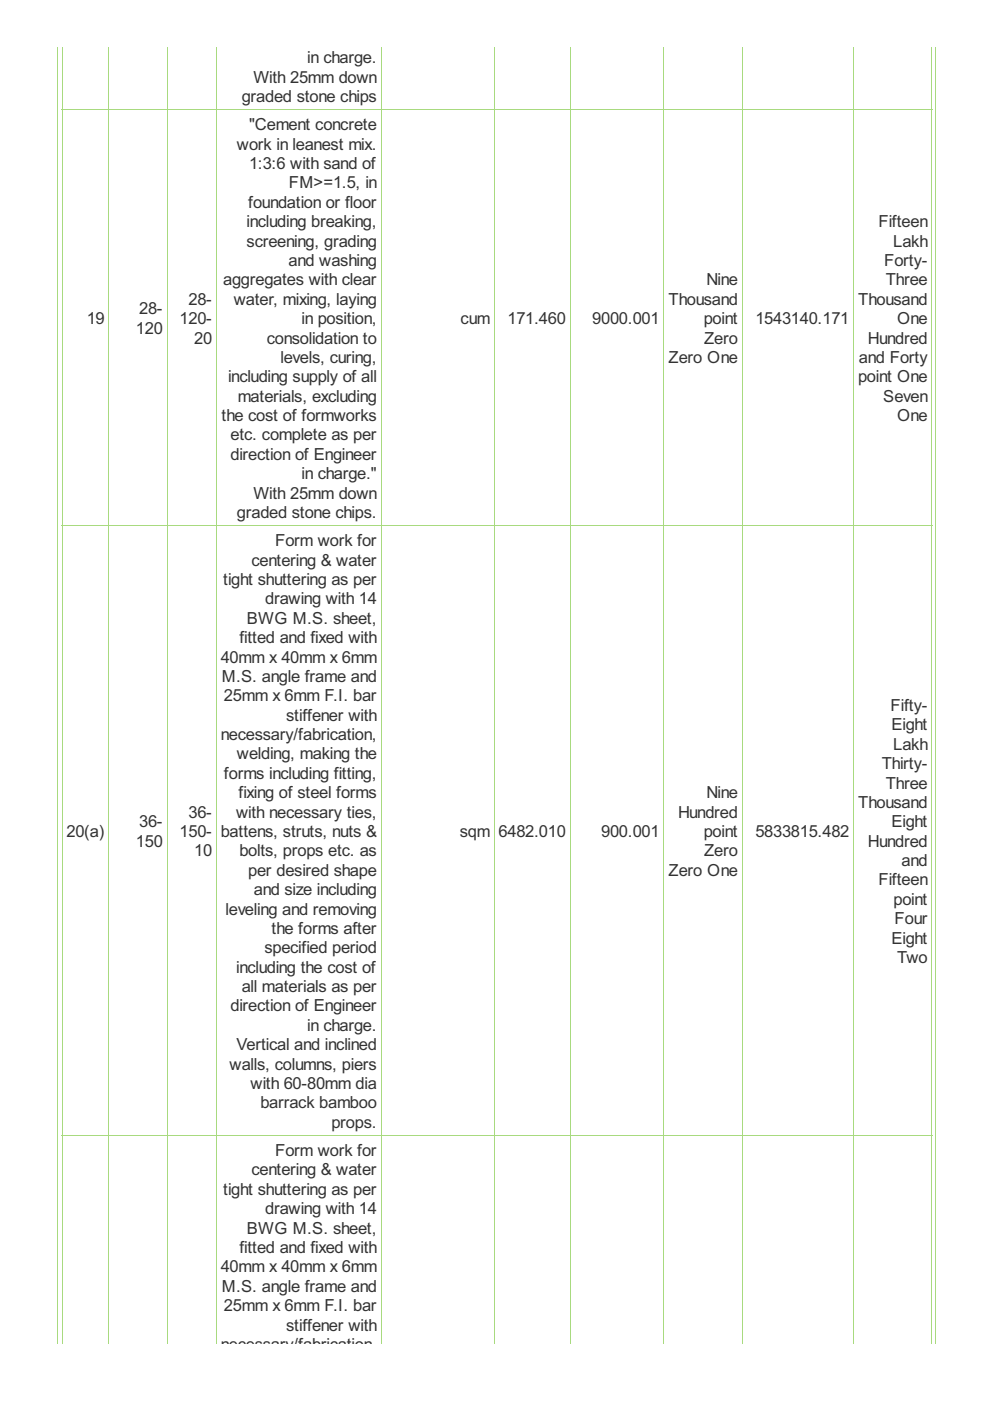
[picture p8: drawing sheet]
<svg xmlns="http://www.w3.org/2000/svg" width="210mm" height="297mm" viewBox="0 0 210 297" stroke-linecap="round" stroke-linejoin="round" font-family="sans-serif">
<defs><g id="words">
<g font-size="3.9" fill="#333">
<text x="53.7" y="17.5">With 25mm down</text>
<text x="65.1" y="13.4">in charge.</text>
<text x="51.3" y="21.6">graded stone chips</text>
<text x="52.8" y="27.6">&quot;Cement concrete</text>
<text x="50.2" y="31.7">work in leanest mix.</text>
<text x="52.8" y="35.8">1:3:6 with sand of</text>
<text x="61.3" y="40">FM&gt;=1.5, in</text>
<text x="52.6" y="44.1">foundation or floor</text>
<text x="52.3" y="48.2">including breaking,</text>
<text x="52.3" y="52.3">screening, grading</text>
<text x="186.3" y="48.2">Fifteen</text>
<text x="189.3" y="52.3">Lakh</text>
<text x="61.2" y="56.4">and washing</text>
<text x="187.5" y="56.4">Forty-</text>
<text x="40" y="64.6">28-</text>
<text x="47.3" y="60.5">aggregates with clear</text>
<text x="49.5" y="64.6">water, mixing, laying</text>
<text x="141.7" y="64.6">Thousand</text>
<text x="149.8" y="60.5">Nine</text>
<text x="182" y="64.6">Thousand</text>
<text x="187.8" y="60.5">Three</text>
<text x="18.4" y="68.7">19</text>
<text x="28.8" y="70.8">120</text>
<text x="29.5" y="66.7">28-</text>
<text x="38.1" y="68.7">120-</text>
<text x="63.9" y="68.7">in position,</text>
<text x="97.7" y="68.7">cum</text>
<text x="107.6" y="68.7">171.460</text>
<text x="125.6" y="68.7">9000.001</text>
<text x="149.2" y="68.7">point</text>
<text x="160.2" y="68.7">1543140.171</text>
<text x="190.2" y="68.7">One</text>
<text x="41.2" y="72.8">20</text>
<text x="56.6" y="72.8">consolidation to</text>
<text x="59.5" y="76.9">levels, curing,</text>
<text x="141.7" y="76.9">Zero One</text>
<text x="149.3" y="72.8">Zero</text>
<text x="182.1" y="76.9">and Forty</text>
<text x="184" y="72.8">Hundred</text>
<text x="48.3" y="81.1">including supply of all</text>
<text x="181.9" y="81.1">point One</text>
<text x="47" y="89.3">the cost of formworks</text>
<text x="50.4" y="85.2">materials, excluding</text>
<text x="187.3" y="85.2">Seven</text>
<text x="190.2" y="89.3">One</text>
<text x="48.9" y="93.4">etc. complete as per</text>
<text x="48.9" y="97.5">direction of Engineer</text>
<text x="63.9" y="101.6">in charge.&quot;</text>
<text x="53.7" y="105.7">With 25mm down</text>
<text x="50.2" y="109.8">graded stone chips.</text>
<text x="53.3" y="119.9">centering &amp; water</text>
<text x="58.3" y="115.8">Form work for</text>
<text x="47.3" y="124">tight shuttering as per</text>
<text x="56.2" y="128.1">drawing with 14</text>
<text x="50.7" y="136.4">fitted and fixed with</text>
<text x="52.3" y="132.3">BWG M.S. sheet,</text>
<text x="46.8" y="140.5">40mm x 40mm x 6mm</text>
<text x="47" y="144.6">M.S. angle frame and</text>
<text x="47.5" y="148.7">25mm x 6mm F.I. bar</text>
<text x="60.7" y="152.8">stiffener with</text>
<text x="188.8" y="150.8">Fifty-</text>
<text x="189" y="154.9">Eight</text>
<text x="46.8" y="156.9">necessary/fabrication,</text>
<text x="50.2" y="161">welding, making the</text>
<text x="189.3" y="159">Lakh</text>
<text x="47.5" y="165.1">forms including fitting,</text>
<text x="186.9" y="163.1">Thirty-</text>
<text x="187.8" y="167.2">Three</text>
<text x="40" y="173.4">36-</text>
<text x="50.1" y="173.4">with necessary ties,</text>
<text x="50.6" y="169.2">fixing of steel forms</text>
<text x="143.8" y="173.4">Hundred</text>
<text x="149.8" y="169.2">Nine</text>
<text x="182" y="171.3">Thousand</text>
<text x="14.1" y="177.5">20(a)</text>
<text x="28.8" y="179.5">150</text>
<text x="29.5" y="175.4">36-</text>
<text x="38.1" y="177.5">150-</text>
<text x="46.8" y="177.5">battens, struts, nuts &amp;</text>
<text x="97.5" y="177.5">sqm</text>
<text x="105.7" y="177.5">6482.010</text>
<text x="127.5" y="177.5">900.001</text>
<text x="149.2" y="177.5">point</text>
<text x="160.2" y="177.5">5833815.482</text>
<text x="184" y="179.5">Hundred</text>
<text x="189" y="175.4">Eight</text>
<text x="41.2" y="181.6">10</text>
<text x="50.7" y="181.6">bolts, props etc. as</text>
<text x="52.6" y="185.7">per desired shape</text>
<text x="141.7" y="185.7">Zero One</text>
<text x="149.3" y="181.6">Zero</text>
<text x="191.2" y="183.6">and</text>
<text x="53.8" y="189.8">and size including</text>
<text x="186.3" y="187.7">Fifteen</text>
<text x="189.5" y="191.9">point</text>
<text x="47.8" y="193.9">leveling and removing</text>
<text x="189.7" y="196">Four</text>
<text x="56.1" y="202.1">specified period</text>
<text x="57.6" y="198">the forms after</text>
<text x="189" y="200.1">Eight</text>
<text x="50.1" y="206.2">including the cost of</text>
<text x="190.2" y="204.2">Two</text>
<text x="48.9" y="214.5">direction of Engineer</text>
<text x="51.3" y="210.3">all materials as per</text>
<text x="65.1" y="218.6">in charge.</text>
<text x="48.7" y="226.8">walls, columns, piers</text>
<text x="50.1" y="222.7">Vertical and inclined</text>
<text x="53.1" y="230.9">with 60-80mm dia</text>
<text x="55.2" y="235">barrack bamboo</text>
<text x="70.3" y="239.1">props.</text>
<text x="58.3" y="245.1">Form work for</text>
<text x="53.3" y="249.2">centering &amp; water</text>
<text x="47.3" y="253.3">tight shuttering as per</text>
<text x="56.2" y="257.4">drawing with 14</text>
<text x="52.3" y="261.5">BWG M.S. sheet,</text>
<text x="46.8" y="269.8">40mm x 40mm x 6mm</text>
<text x="50.7" y="265.7">fitted and fixed with</text>
<text x="47" y="273.9">M.S. angle frame and</text>
<text x="47.5" y="278">25mm x 6mm F.I. bar</text>
<text x="46.8" y="286.2">necessary/fabrication,</text>
<text x="60.7" y="282.1">stiffener with</text>
</g>
</g></defs>
<g fill="none" stroke="#a8da7f" stroke-width=".21">
<path d="M12.1 9.9v275M13.2 9.9v275M23.1 9.9v275M35.4 9.9v275M45.9 9.9v275M80.8 9.9v275M104.8 9.9v275M120.9 9.9v275M140.7 9.9v275M157.3 9.9v275M181 9.9v275M197.6 9.9v275"/>
<path d="M198.4 9.9v275M13.1 23.3h184.6M13.1 111.5h184.6M13.1 240.7h184.6"/>
</g>
<use href="#words"/>
</svg>
